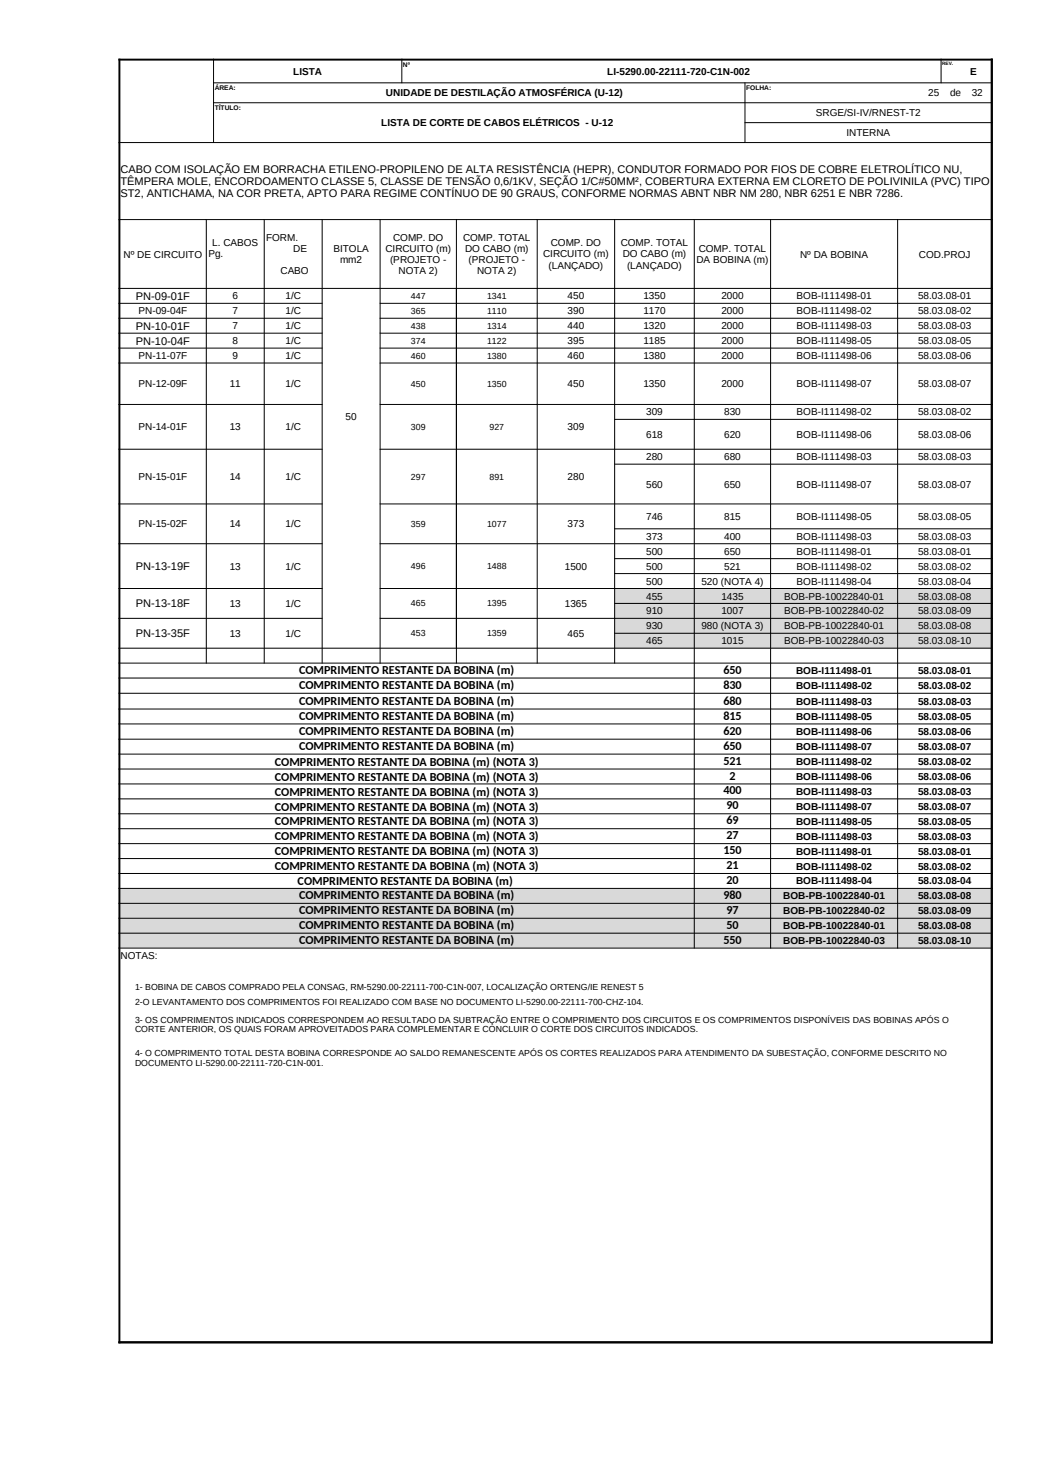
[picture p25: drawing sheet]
<svg xmlns="http://www.w3.org/2000/svg" width="210mm" height="297mm" viewBox="0 0 210 297" stroke-linecap="round" stroke-linejoin="round" font-family="sans-serif">
<defs><g id="words">
<g font-size="2.4">
<text x="60.1" y="135.4">COMPRIMENTO RESTANTE DA BOBINA (m)</text>
<text x="145.4" y="135.4">650</text>
<text x="60.1" y="138.4">COMPRIMENTO RESTANTE DA BOBINA (m)</text>
<text x="60.1" y="141.6">COMPRIMENTO RESTANTE DA BOBINA (m)</text>
<text x="145.4" y="138.4">830</text>
<text x="145.4" y="141.6">680</text>
<text x="60.1" y="144.6">COMPRIMENTO RESTANTE DA BOBINA (m)</text>
<text x="60.1" y="147.7">COMPRIMENTO RESTANTE DA BOBINA (m)</text>
<text x="145.4" y="144.6">815</text>
<text x="145.4" y="147.7">620</text>
<text x="55.2" y="153.9">COMPRIMENTO RESTANTE DA BOBINA (m) (NOTA 3)</text>
<text x="60.1" y="150.7">COMPRIMENTO RESTANTE DA BOBINA (m)</text>
<text x="145.4" y="150.7">650</text>
<text x="145.4" y="153.7">521</text>
<text x="55.2" y="156.9">COMPRIMENTO RESTANTE DA BOBINA (m) (NOTA 3)</text>
<text x="55.2" y="159.9">COMPRIMENTO RESTANTE DA BOBINA (m) (NOTA 3)</text>
<text x="145.4" y="159.6">400</text>
<text x="146.6" y="156.6">2</text>
<text x="55.2" y="162.9">COMPRIMENTO RESTANTE DA BOBINA (m) (NOTA 3)</text>
<text x="55.2" y="165.9">COMPRIMENTO RESTANTE DA BOBINA (m) (NOTA 3)</text>
<text x="146" y="162.6">90</text>
<text x="146" y="165.6">69</text>
<text x="55.2" y="168.9">COMPRIMENTO RESTANTE DA BOBINA (m) (NOTA 3)</text>
<text x="55.2" y="171.9">COMPRIMENTO RESTANTE DA BOBINA (m) (NOTA 3)</text>
<text x="145.4" y="171.6">150</text>
<text x="146" y="168.6">27</text>
<text x="55.2" y="174.9">COMPRIMENTO RESTANTE DA BOBINA (m) (NOTA 3)</text>
<text x="59.8" y="177.9">COMPRIMENTO RESTANTE DA BOBINA (m)</text>
<text x="146" y="174.6">21</text>
<text x="146" y="177.6">20</text>
<text x="60.1" y="180.6">COMPRIMENTO RESTANTE DA BOBINA (m)</text>
<text x="60.1" y="183.6">COMPRIMENTO RESTANTE DA BOBINA (m)</text>
<text x="145.4" y="180.6">980</text>
<text x="146" y="183.6">97</text>
<text x="60.1" y="186.6">COMPRIMENTO RESTANTE DA BOBINA (m)</text>
<text x="60.1" y="189.6">COMPRIMENTO RESTANTE DA BOBINA (m)</text>
<text x="145.4" y="189.6">550</text>
<text x="146" y="186.6">50</text>
</g>
<g font-size="2.2">
<text x="24.2" y="34.7">CABO COM ISOLAÇÃO EM BORRACHA ETILENO-PROPILENO DE ALTA RESISTÊNCIA (HEPR), CONDUTOR FORMADO POR FIOS DE COBRE ELETROLÍTICO NU,</text>
<text x="24.2" y="37.2">TÊMPERA MOLE, ENCORDOAMENTO CLASSE 5, CLASSE DE TENSÃO 0,6/1KV, SEÇÃO 1/C#50MM², COBERTURA EXTERNA EM CLORETO DE POLIVINILA (PVC) TIPO</text>
<text x="24.2" y="39.7">ST2, ANTICHAMA, NA COR PRETA, APTO PARA REGIME CONTÍNUO DE 90 GRAUS, CONFORME NORMAS ABNT NBR NM 280, NBR 6251 E NBR 7286.</text>
<text x="27.3" y="60.2">PN-09-01F</text>
<text x="27.3" y="66.2">PN-10-01F</text>
<text x="27.3" y="69.2">PN-10-04F</text>
<text x="27.3" y="114.5">PN-13-19F</text>
<text x="27.3" y="122">PN-13-18F</text>
<text x="27.3" y="128">PN-13-35F</text>
</g>
<g font-size="2">
<text x="58.9" y="15">LISTA</text>
<text x="122" y="15">LI-5290.00-22111-720-C1N-002</text>
<text x="195" y="15">E</text>
<text x="77.6" y="19.4">UNIDADE DE DESTILAÇÃO ATMOSFÉRICA (U-12)</text>
<text x="164" y="23.4">SRGE/SI-IV/RNEST-T2</text>
<text x="186.6" y="19.4">25</text>
<text x="190.9" y="19.4">de</text>
<text x="195.3" y="19.4">32</text>
<text x="76.6" y="25.4">LISTA DE CORTE DE CABOS ELÉTRICOS - U-12</text>
<text x="170.1" y="27.4">INTERNA</text>
<text x="24.8" y="51.7">Nº DE CIRCUITO</text>
<text x="41.9" y="51.7">Pg.</text>
<text x="42.7" y="49.5">L. CABOS</text>
<text x="53.5" y="48.4">FORM.</text>
<text x="58.9" y="50.6">DE</text>
<text x="67" y="50.6">BITOLA</text>
<text x="68.4" y="52.8">mm2</text>
<text x="77.5" y="50.6">CIRCUITO (m)</text>
<text x="78.4" y="52.8">(PROJETO -</text>
<text x="79" y="48.4">COMP. DO</text>
<text x="93.1" y="48.4">COMP. TOTAL</text>
<text x="93.5" y="50.6">DO CABO (m)</text>
<text x="94.2" y="52.8">(PROJETO -</text>
<text x="109.1" y="51.7">CIRCUITO (m)</text>
<text x="110.2" y="54">(LANÇADO)</text>
<text x="110.7" y="49.5">COMP. DO</text>
<text x="124.7" y="49.5">COMP. TOTAL</text>
<text x="125.1" y="51.7">DO CABO (m)</text>
<text x="126" y="54">(LANÇADO)</text>
<text x="140" y="52.8">DA BOBINA (m)</text>
<text x="140.4" y="50.6">COMP. TOTAL</text>
<text x="160.8" y="51.7">Nº DA BOBINA</text>
<text x="184.7" y="51.7">COD.PROJ</text>
<text x="56.4" y="55.1">CABO</text>
<text x="80.1" y="55.1">NOTA 2)</text>
<text x="95.9" y="55.1">NOTA 2)</text>
<text x="27.8" y="63.2">PN-09-04F</text>
<text x="46.7" y="60.2">6</text>
<text x="46.7" y="63.2">7</text>
<text x="57.4" y="60.2">1/C</text>
<text x="57.4" y="63.2">1/C</text>
<text x="114.1" y="60.2">450</text>
<text x="114.1" y="63.2">390</text>
<text x="129.3" y="60.2">1350</text>
<text x="129.3" y="63.2">1170</text>
<text x="145" y="60.2">2000</text>
<text x="145" y="63.2">2000</text>
<text x="160.1" y="60.2">BOB-I111498-01</text>
<text x="160.1" y="63.2">BOB-I111498-02</text>
<text x="184.5" y="60.2">58.03.08-01</text>
<text x="184.5" y="63.2">58.03.08-02</text>
<text x="46.7" y="66.2">7</text>
<text x="46.7" y="69.2">8</text>
<text x="57.4" y="66.2">1/C</text>
<text x="57.4" y="69.2">1/C</text>
<text x="114.1" y="66.2">440</text>
<text x="114.1" y="69.2">395</text>
<text x="129.3" y="66.2">1320</text>
<text x="129.3" y="69.2">1185</text>
<text x="145" y="66.2">2000</text>
<text x="145" y="69.2">2000</text>
<text x="160.1" y="66.2">BOB-I111498-03</text>
<text x="160.1" y="69.2">BOB-I111498-05</text>
<text x="184.5" y="66.2">58.03.08-03</text>
<text x="184.5" y="69.2">58.03.08-05</text>
<text x="27.8" y="72.2">PN-11-07F</text>
<text x="27.8" y="77.8">PN-12-09F</text>
<text x="46.2" y="77.8">11</text>
<text x="46.7" y="72.2">9</text>
<text x="57.4" y="72.2">1/C</text>
<text x="57.4" y="77.8">1/C</text>
<text x="114.1" y="72.2">460</text>
<text x="114.1" y="77.8">450</text>
<text x="129.3" y="72.2">1380</text>
<text x="129.3" y="77.8">1350</text>
<text x="145" y="72.2">2000</text>
<text x="145" y="77.8">2000</text>
<text x="160.1" y="72.2">BOB-I111498-06</text>
<text x="160.1" y="77.8">BOB-I111498-07</text>
<text x="184.5" y="72.2">58.03.08-06</text>
<text x="184.5" y="77.8">58.03.08-07</text>
<text x="129.8" y="83.5">309</text>
<text x="145.5" y="83.5">830</text>
<text x="160.1" y="83.5">BOB-I111498-02</text>
<text x="184.5" y="83.5">58.03.08-02</text>
<text x="27.8" y="86.5">PN-14-01F</text>
<text x="46.2" y="86.5">13</text>
<text x="57.4" y="86.5">1/C</text>
<text x="69.5" y="84.3">50</text>
<text x="114.1" y="86.5">309</text>
<text x="129.8" y="88">618</text>
<text x="145.5" y="88">620</text>
<text x="160.1" y="88">BOB-I111498-06</text>
<text x="184.5" y="88">58.03.08-06</text>
<text x="129.8" y="92.5">280</text>
<text x="145.5" y="92.5">680</text>
<text x="160.1" y="92.5">BOB-I111498-03</text>
<text x="184.5" y="92.5">58.03.08-03</text>
<text x="27.8" y="96.5">PN-15-01F</text>
<text x="46.2" y="96.5">14</text>
<text x="57.4" y="96.5">1/C</text>
<text x="114.1" y="96.5">280</text>
<text x="129.8" y="98">560</text>
<text x="145.5" y="98">650</text>
<text x="160.1" y="98">BOB-I111498-07</text>
<text x="184.5" y="98">58.03.08-07</text>
<text x="27.8" y="106">PN-15-02F</text>
<text x="46.2" y="106">14</text>
<text x="57.4" y="106">1/C</text>
<text x="114.1" y="106">373</text>
<text x="129.8" y="104.5">746</text>
<text x="145.5" y="104.5">815</text>
<text x="160.1" y="104.5">BOB-I111498-05</text>
<text x="184.5" y="104.5">58.03.08-05</text>
<text x="129.8" y="108.5">373</text>
<text x="129.8" y="111.5">500</text>
<text x="145.5" y="108.5">400</text>
<text x="145.5" y="111.5">650</text>
<text x="160.1" y="108.5">BOB-I111498-03</text>
<text x="160.1" y="111.5">BOB-I111498-01</text>
<text x="184.5" y="108.5">58.03.08-03</text>
<text x="184.5" y="111.5">58.03.08-01</text>
<text x="46.2" y="114.5">13</text>
<text x="57.4" y="114.5">1/C</text>
<text x="113.5" y="114.5">1500</text>
<text x="129.8" y="114.5">500</text>
<text x="129.8" y="117.5">500</text>
<text x="141" y="117.5">520 (NOTA 4)</text>
<text x="145.5" y="114.5">521</text>
<text x="160.1" y="114.5">BOB-I111498-02</text>
<text x="160.1" y="117.5">BOB-I111498-04</text>
<text x="184.5" y="114.5">58.03.08-02</text>
<text x="184.5" y="117.5">58.03.08-04</text>
<text x="46.2" y="122">13</text>
<text x="57.4" y="122">1/C</text>
<text x="113.5" y="122">1365</text>
<text x="129.8" y="120.5">455</text>
<text x="129.8" y="123.5">910</text>
<text x="145" y="120.5">1435</text>
<text x="145" y="123.5">1007</text>
<text x="157.6" y="120.5">BOB-PB-10022840-01</text>
<text x="157.6" y="123.5">BOB-PB-10022840-02</text>
<text x="184.5" y="120.5">58.03.08-08</text>
<text x="184.5" y="123.5">58.03.08-09</text>
<text x="46.2" y="128">13</text>
<text x="57.4" y="128">1/C</text>
<text x="114.1" y="128">465</text>
<text x="129.8" y="126.5">930</text>
<text x="129.8" y="129.5">465</text>
<text x="141" y="126.5">980 (NOTA 3)</text>
<text x="145" y="129.5">1015</text>
<text x="157.6" y="126.5">BOB-PB-10022840-01</text>
<text x="157.6" y="129.5">BOB-PB-10022840-03</text>
<text x="184.5" y="126.5">58.03.08-08</text>
<text x="184.5" y="129.5">58.03.08-10</text>
<text x="160" y="135.5">BOB-I111498-01</text>
<text x="184.5" y="135.5">58.03.08-01</text>
<text x="160" y="138.5">BOB-I111498-02</text>
<text x="160" y="141.6">BOB-I111498-03</text>
<text x="184.5" y="138.5">58.03.08-02</text>
<text x="184.5" y="141.6">58.03.08-03</text>
<text x="160" y="144.7">BOB-I111498-05</text>
<text x="160" y="147.7">BOB-I111498-06</text>
<text x="184.5" y="144.7">58.03.08-05</text>
<text x="184.5" y="147.7">58.03.08-06</text>
<text x="160" y="150.7">BOB-I111498-07</text>
<text x="160" y="153.7">BOB-I111498-02</text>
<text x="184.5" y="150.7">58.03.08-07</text>
<text x="184.5" y="153.7">58.03.08-02</text>
<text x="160" y="156.7">BOB-I111498-06</text>
<text x="160" y="159.7">BOB-I111498-03</text>
<text x="184.5" y="156.7">58.03.08-06</text>
<text x="184.5" y="159.7">58.03.08-03</text>
<text x="160" y="162.7">BOB-I111498-07</text>
<text x="160" y="165.7">BOB-I111498-05</text>
<text x="184.5" y="162.7">58.03.08-07</text>
<text x="184.5" y="165.7">58.03.08-05</text>
<text x="160" y="168.7">BOB-I111498-03</text>
<text x="160" y="171.7">BOB-I111498-01</text>
<text x="184.5" y="168.7">58.03.08-03</text>
<text x="184.5" y="171.7">58.03.08-01</text>
<text x="160" y="174.7">BOB-I111498-02</text>
<text x="160" y="177.7">BOB-I111498-04</text>
<text x="184.5" y="174.7">58.03.08-02</text>
<text x="184.5" y="177.7">58.03.08-04</text>
<text x="157.4" y="180.7">BOB-PB-10022840-01</text>
<text x="157.4" y="183.7">BOB-PB-10022840-02</text>
<text x="184.5" y="180.7">58.03.08-08</text>
<text x="184.5" y="183.7">58.03.08-09</text>
<text x="157.4" y="186.7">BOB-PB-10022840-01</text>
<text x="157.4" y="189.7">BOB-PB-10022840-03</text>
<text x="184.5" y="186.7">58.03.08-08</text>
<text x="184.5" y="189.7">58.03.08-10</text>
<text x="24.2" y="192.7">NOTAS:</text>
</g>
<g font-size="1.8">
<text x="82.6" y="60.1">447</text>
<text x="82.6" y="63.1">365</text>
<text x="97.9" y="60.1">1341</text>
<text x="97.9" y="63.1">1110</text>
<text x="82.6" y="66.1">438</text>
<text x="82.6" y="69.1">374</text>
<text x="97.9" y="66.1">1314</text>
<text x="97.9" y="69.1">1122</text>
<text x="82.6" y="72.1">460</text>
<text x="82.6" y="77.7">450</text>
<text x="97.9" y="72.1">1380</text>
<text x="97.9" y="77.7">1350</text>
<text x="82.6" y="86.4">309</text>
<text x="98.4" y="86.4">927</text>
<text x="82.6" y="96.4">297</text>
<text x="98.4" y="96.4">891</text>
<text x="82.6" y="105.9">359</text>
<text x="97.9" y="105.9">1077</text>
<text x="82.6" y="114.4">496</text>
<text x="97.9" y="114.4">1488</text>
<text x="82.6" y="121.9">465</text>
<text x="97.9" y="121.9">1395</text>
<text x="82.6" y="127.9">453</text>
<text x="97.9" y="127.9">1359</text>
<text x="27.1" y="198.9">1- BOBINA DE CABOS COMPRADO PELA CONSAG, RM-5290.00-22111-700-C1N-007, LOCALIZAÇÃO ORTENG/IE RENEST 5</text>
<text x="27.1" y="201.9">2-O LEVANTAMENTO DOS COMPRIMENTOS FOI REALIZADO COM BASE NO DOCUMENTO LI-5290.00-22111-700-CHZ-104.</text>
<text x="27.1" y="205.5">3- OS COMPRIMENTOS INDICADOS CORRESPONDEM AO RESULTADO DA SUBTRAÇÃO ENTRE O COMPRIMENTO DOS CIRCUITOS E OS COMPRIMENTOS DISPONÍVEIS DAS BOBINAS APÓS O</text>
<text x="27.1" y="207.5">CORTE ANTERIOR, OS QUAIS FORAM APROVEITADOS PARA COMPLEMENTAR E CONCLUIR O CORTE DOS CIRCUITOS INDICADOS.</text>
<text x="27.1" y="212.1">4- O COMPRIMENTO TOTAL DESTA BOBINA CORRESPONDE AO SALDO REMANESCENTE APÓS OS CORTES REALIZADOS PARA ATENDIMENTO DA SUBESTAÇÃO, CONFORME DESCRITO NO</text>
<text x="27.1" y="214.1">DOCUMENTO LI-5290.00-22111-720-C1N-001.</text>
</g>
<g font-size="1.3">
<text x="81" y="13.4">Nº</text>
<text x="43.1" y="18.1">ÁREA:</text>
<text x="43.1" y="22.1">TÍTULO:</text>
<text x="149.9" y="18.1">FOLHA:</text>
</g>
<text font-size="1" x="189.4" y="13.1">REV.</text>
</g></defs>
<g fill="#d9d9d9">
<path d="M123.5 118.2h75.8v12h-75.8z" fill-rule="evenodd"/>
<path d="M24 178.5h175.3v12h-175.3z" fill-rule="evenodd"/>
</g>
<g fill="#fff">
<path d="M26.9 199.5h1.4v3h-1.4z" fill-rule="evenodd"/>
<path d="M35.6 215.8h1.5v3.4h-1.5z" fill-rule="evenodd"/>
</g>
<path d="M23.8 12h175.7M24 11.8v258.1M199.3 11.8v258.1M23.8 269.7h175.7" fill="none" stroke="#000" stroke-width=".39"/>
<g fill="none" stroke="#000" stroke-width=".2">
<path d="M42.8 16.6h156.7M42.9 11.8v16.9M80.8 11.8v4.9M149.7 16.6v12.1M189.1 11.8v4.9M23.8 28.6h175.7M42.8 20.6h156.7M149.6 24.6h49.9M23.8 44.1h175.7M23.8 58h175.7M41.5 44v89.3M53.1 44v89.3"/>
<path d="M64.7 44v89.3M76.4 44v89.3M91.7 44v89.3M108 44v89.3M123.5 44v89.3M139.5 44v146.6M154.9 44v146.6M180.4 44v146.6M23.8 61h41M23.8 64h41M23.8 67h41M23.8 69.9h41"/>
<path d="M23.8 72.9h41M76.3 61h123.2M76.3 64h123.2M76.3 67h123.2M76.3 69.9h123.2M76.3 72.9h123.2M23.8 81.3h41M23.8 90.3h41M76.3 81.3h123.2M76.3 90.3h123.2M123.4 84.3h76.1M123.4 93.3h76.1"/>
<path d="M23.8 101.3h41M23.8 109.3h41M23.8 118.3h41M76.3 101.3h123.2M76.3 109.3h123.2M76.3 118.3h123.2M123.4 106.3h76.1M123.4 112.3h76.1M123.4 115.3h76.1M23.8 124.3h41M23.8 130.3h175.7M23.8 133.3h175.7"/>
<path d="M23.8 136.3h175.7M23.8 139.3h175.7M76.3 124.3h123.2M123.4 121.3h76.1M123.4 127.3h76.1M23.8 142.5h175.7M23.8 145.5h175.7M23.8 148.5h175.7M23.8 151.5h175.7M23.8 154.5h175.7M23.8 157.5h175.7M23.8 160.5h175.7"/>
<path d="M23.8 163.5h175.7M23.8 166.5h175.7M23.8 169.5h175.7M23.8 172.5h175.7M23.8 175.5h175.7M23.8 178.5h175.7M23.8 181.5h175.7M23.8 184.5h175.7M23.8 187.5h175.7M23.8 190.5h175.7"/>
</g>
<use href="#words"/>
</svg>
